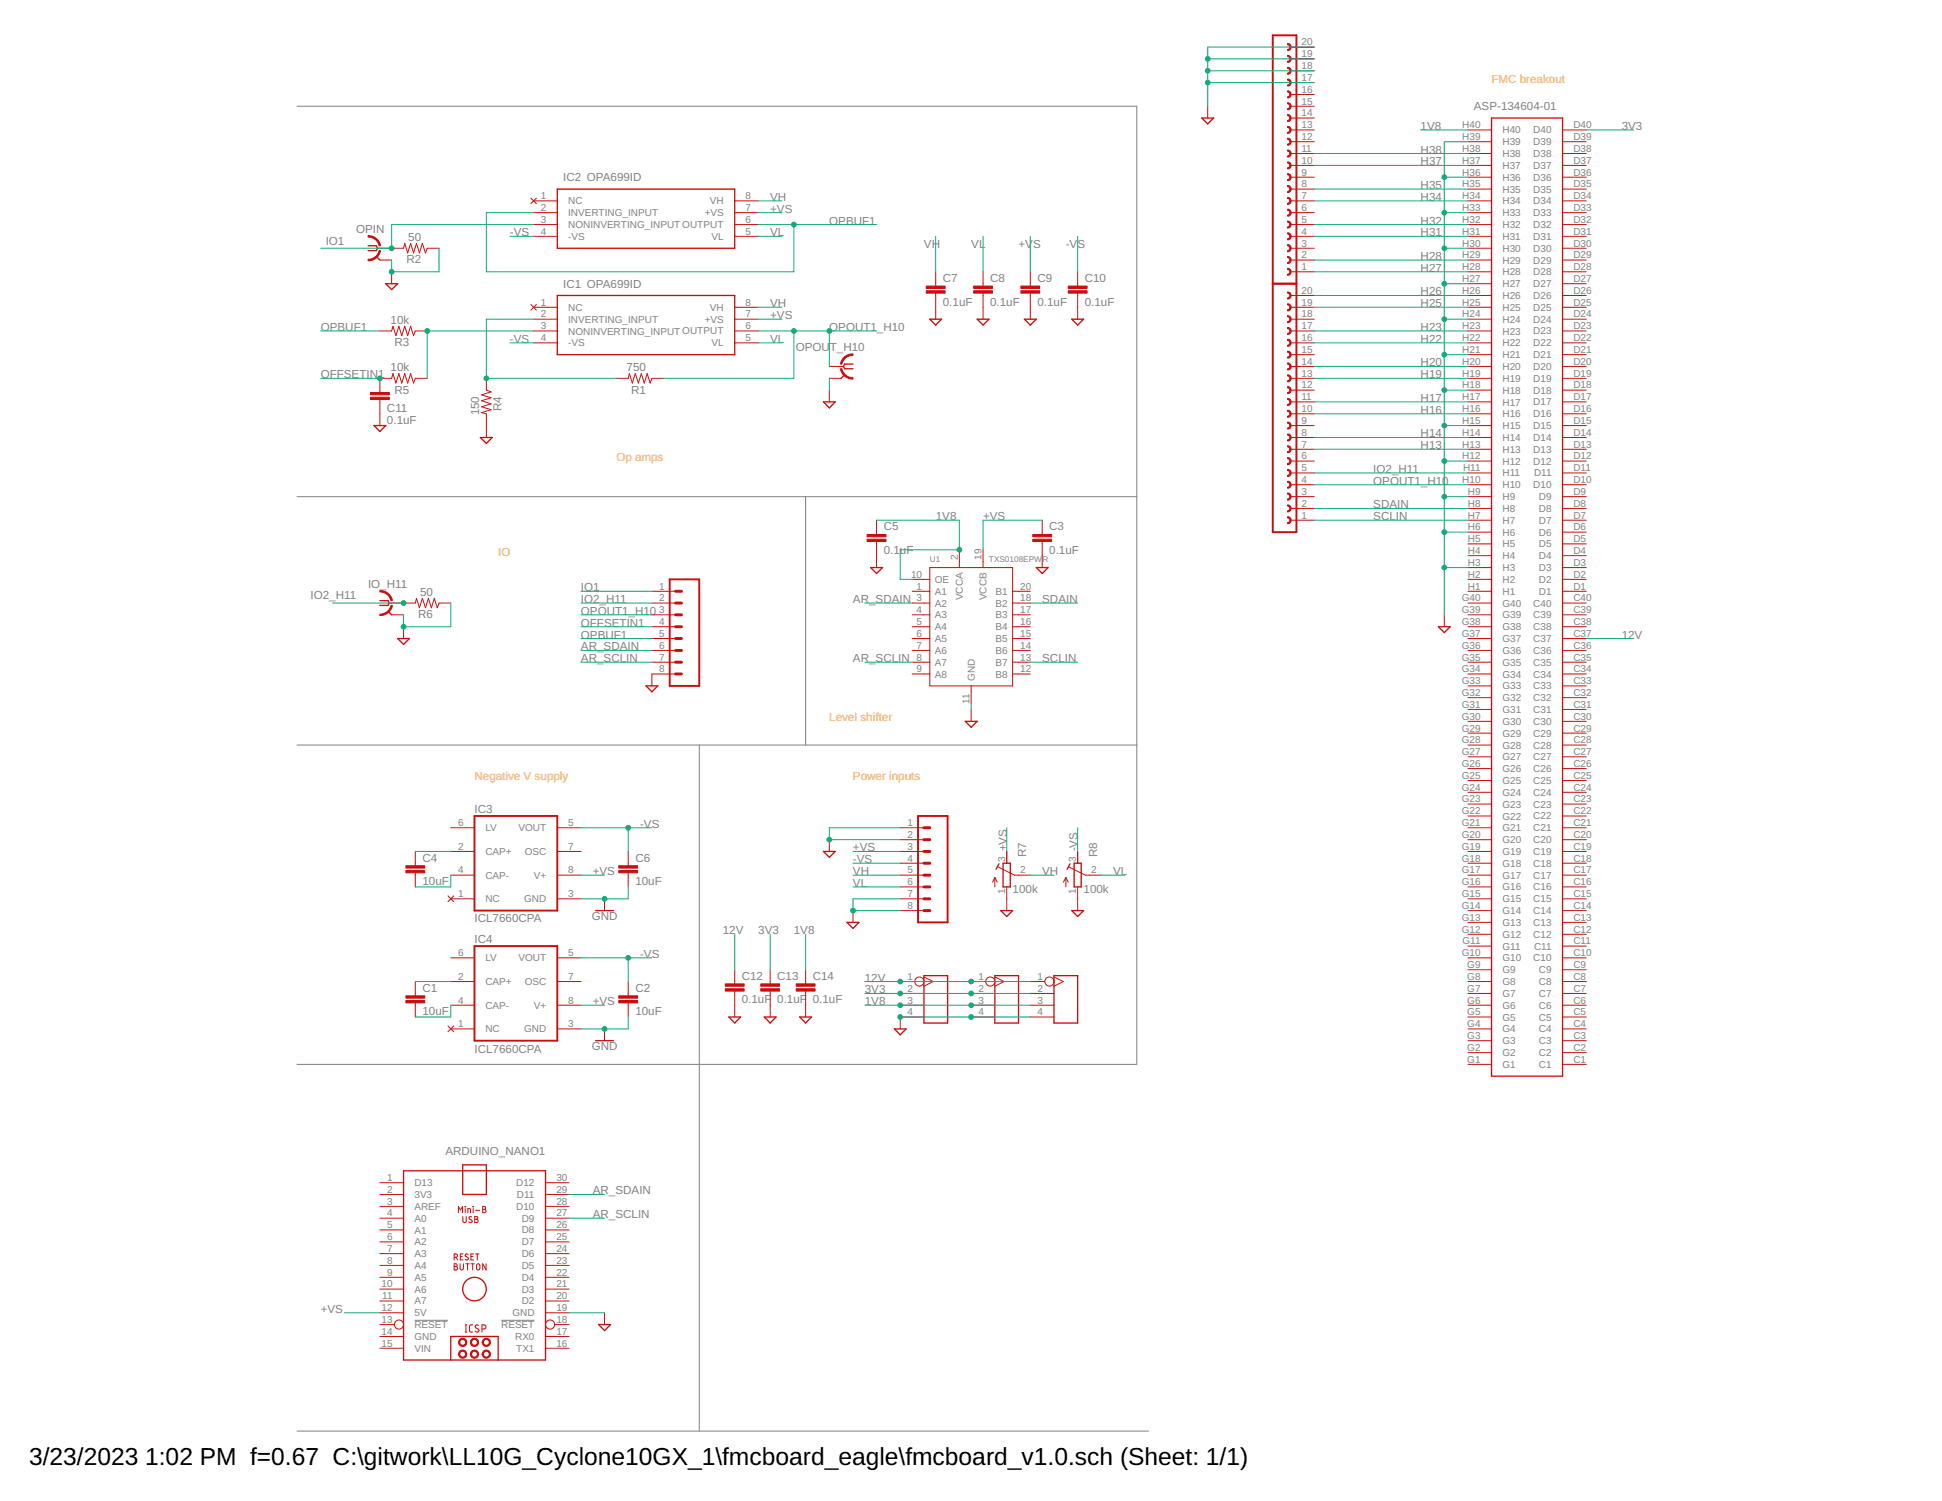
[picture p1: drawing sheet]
<svg xmlns="http://www.w3.org/2000/svg" width="279mm" height="216mm" viewBox="0 0 279 216" stroke-linecap="round" stroke-linejoin="round" font-family="sans-serif">
<defs><g id="words">
<g font-size="3.5">
<text x="4.2" y="210.7">3/23/2023</text>
<text x="20.9" y="210.7">1:02 PM f=0.67 C:\gitwork\LL10G_Cyclone10GX_1\fmcboard_eagle\fmcboard_v1.0.sch (Sheet: 1/1)</text>
</g>
<g font-size="1.7" fill="#ffba08">
<text x="214.6" y="11.9">FMC breakout</text>
<text x="88.7" y="66.3">Op amps</text>
<text x="71.7" y="79.9">IO</text>
<text x="119.3" y="103.8">Level shifter</text>
<text x="68.3" y="112.3">Negative V supply</text>
<text x="122.7" y="112.3">Power inputs</text>
</g>
<g font-size="1.7" fill="#808080">
<text x="212" y="15.9">ASP-134604-01</text>
<text x="204.4" y="18.7">1V8</text>
<text x="204.4" y="22.1">H38</text>
<text x="204.4" y="23.8">H37</text>
<text x="233.3" y="18.7">3V3</text>
<text x="81" y="26.1">IC2 OPA699ID</text>
<text x="110.8" y="28.9">VH</text>
<text x="204.4" y="27.2">H35</text>
<text x="204.4" y="28.9">H34</text>
<text x="46.9" y="35.2">IO1</text>
<text x="51.3" y="33.5">OPIN</text>
<text x="58.7" y="34.7">50</text>
<text x="73.4" y="34">-VS</text>
<text x="110.8" y="30.6">+VS</text>
<text x="110.8" y="34">VL</text>
<text x="119.3" y="32.3">OPBUF1</text>
<text x="132.9" y="35.7">VH</text>
<text x="139.7" y="35.7">VL</text>
<text x="146.5" y="35.7">+V</text>
<text x="148.6" y="35.7">S</text>
<text x="153.3" y="35.7">-VS</text>
<text x="204.4" y="34">H31</text>
<text x="204.4" y="32.3">H32</text>
<text x="58.5" y="37.9">R2</text>
<text x="81" y="41.4">IC1 OPA699ID</text>
<text x="135.6" y="40.5">C7</text>
<text x="142.5" y="40.5">C8</text>
<text x="149.3" y="40.5">C9</text>
<text x="156.1" y="40.5">C10</text>
<text x="204.4" y="39.1">H27</text>
<text x="204.4" y="37.4">H28</text>
<text x="46.1" y="47.6">OPBUF1</text>
<text x="56.2" y="46.6">10k</text>
<text x="110.8" y="45.9">+VS</text>
<text x="110.8" y="44.2">VH</text>
<text x="119.3" y="47.6">OPOUT1_H10</text>
<text x="135.6" y="43.9">0.1uF</text>
<text x="142.5" y="43.9">0.1uF</text>
<text x="149.3" y="43.9">0.1uF</text>
<text x="156.1" y="43.9">0.1uF</text>
<text x="204.4" y="47.6">H23</text>
<text x="204.4" y="44.2">H25</text>
<text x="204.4" y="42.5">H26</text>
<text x="56.2" y="53.4">10k</text>
<text x="56.8" y="49.8">R3</text>
<text x="73.4" y="49.3">-VS</text>
<text x="90.1" y="53.4">750</text>
<text x="110.8" y="49.3">VL</text>
<text x="114.5" y="50.5">OPOU</text>
<text x="119.4" y="50.5">T_H10</text>
<text x="204.4" y="52.7">H20</text>
<text x="204.4" y="49.3">H22</text>
<text x="46.1" y="54.4">OFFSETIN1</text>
<text x="55.7" y="59.3">C11</text>
<text x="56.8" y="56.6">R5</text>
<text x="68.9" y="59.8" transform="rotate(-90 68.9 59.8)">150</text>
<text x="72.2" y="59.1" transform="rotate(-90 72.2 59.1)">R4</text>
<text x="90.8" y="56.6">R1</text>
<text x="204.4" y="59.5">H16</text>
<text x="204.4" y="57.8">H17</text>
<text x="204.4" y="54.4">H19</text>
<text x="55.7" y="61">0.1uF</text>
<text x="204.4" y="64.6">H13</text>
<text x="204.4" y="62.9">H14</text>
<text x="197.6" y="69.7">OPOUT1_H10</text>
<text x="197.6" y="68">IO2_H11</text>
<text x="127.1" y="76.3">C5</text>
<text x="134.6" y="74.8">1V8</text>
<text x="141.4" y="74.8">+VS</text>
<text x="151" y="76.3">C3</text>
<text x="197.6" y="73.1">SDAIN</text>
<text x="197.6" y="74.8">SCLIN</text>
<text x="127.1" y="79.7">0.1uF</text>
<text x="151" y="79.7">0.1uF</text>
<text x="44.7" y="86.2">IO2_H11</text>
<text x="53" y="84.5">IO_H11</text>
<text x="60.2" y="88.9">R6</text>
<text x="60.4" y="85.7">50</text>
<text x="83.6" y="85">IO1</text>
<text x="83.6" y="88.4">OPOUT1_H10</text>
<text x="83.6" y="86.7">IO2_H11</text>
<text x="122.7" y="86.7">AR_SDAIN</text>
<text x="149.9" y="86.7">SDAIN</text>
<text x="83.6" y="91.8">OPBUF1</text>
<text x="83.6" y="90.1">OFFSETIN1</text>
<text x="83.6" y="93.5">AR_SDAIN</text>
<text x="83.6" y="95.2">AR_SCLIN</text>
<text x="122.7" y="95.2">AR_SCLIN</text>
<text x="149.9" y="95.2">SCLIN</text>
<text x="233.3" y="91.8">12V</text>
<text x="68.3" y="116.9">IC3</text>
<text x="92.1" y="119.1">-VS</text>
<text x="60.8" y="123.9">C4</text>
<text x="85.3" y="125.9">+VS</text>
<text x="91.4" y="123.9">C6</text>
<text x="122.7" y="122.5">+VS</text>
<text x="122.7" y="124.2">-VS</text>
<text x="122.7" y="125.9">VH</text>
<text x="144.8" y="122.5" transform="rotate(-90 144.8 122.5)">+VS</text>
<text x="147.6" y="123.3" transform="rotate(-90 147.6 123.3)">R7</text>
<text x="149.9" y="125.9">VH</text>
<text x="155" y="122.5" transform="rotate(-90 155 122.5)">-VS</text>
<text x="157.9" y="123.3" transform="rotate(-90 157.9 123.3)">R8</text>
<text x="160.1" y="125.9">VL</text>
<text x="60.8" y="127.3">10uF</text>
<text x="91.4" y="127.3">10uF</text>
<text x="122.7" y="127.6">VL</text>
<text x="145.7" y="128.4">100k</text>
<text x="155.9" y="128.4">100k</text>
<text x="68.3" y="132.7">ICL7660CPA</text>
<text x="68.3" y="135.7">IC4</text>
<text x="85.1" y="132.3">GND</text>
<text x="92.1" y="137.8">-VS</text>
<text x="104" y="134.4">12V</text>
<text x="109.1" y="134.4">3V3</text>
<text x="114.2" y="134.4">1V8</text>
<text x="60.8" y="142.6">C1</text>
<text x="91.4" y="142.6">C2</text>
<text x="106.7" y="140.9">C12</text>
<text x="111.8" y="140.9">C13</text>
<text x="116.9" y="140.9">C14</text>
<text x="124.4" y="142.9">3V3</text>
<text x="124.4" y="141.2">12V</text>
<text x="60.8" y="146">10uF</text>
<text x="85.3" y="144.6">+VS</text>
<text x="91.4" y="146">10uF</text>
<text x="106.7" y="144.3">0.1uF 0.1uF 0.1uF</text>
<text x="124.4" y="144.6">1V8</text>
<text x="68.3" y="151.4">ICL7660CPA</text>
<text x="85.1" y="151">GND</text>
<text x="64.1" y="166.2">ARDUINO_NANO1</text>
<text x="85.3" y="171.8">AR_SDAIN</text>
<text x="85.3" y="175.2">AR_SCLIN</text>
<text x="46.1" y="188.8">+VS</text>
</g>
<g font-size="1.4" fill="#808080">
<text x="187.2" y="11.6">17</text>
<text x="187.2" y="9.9">18</text>
<text x="187.2" y="8.2">19</text>
<text x="187.2" y="6.5">20</text>
<text x="187.2" y="16.7">14</text>
<text x="187.2" y="15">15</text>
<text x="187.2" y="13.3">16</text>
<text x="187.2" y="23.5">10</text>
<text x="187.2" y="21.8">11</text>
<text x="187.2" y="20.1">12</text>
<text x="187.2" y="18.4">13</text>
<text x="210.4" y="23.5">H37</text>
<text x="210.4" y="21.8">H38</text>
<text x="210.4" y="20.1">H39</text>
<text x="210.4" y="18.4">H40</text>
<text x="216.2" y="22.6">H38</text>
<text x="216.2" y="20.9">H39</text>
<text x="216.2" y="19.2">H40</text>
<text x="220.6" y="22.6">D38</text>
<text x="220.6" y="20.9">D39</text>
<text x="220.6" y="19.2">D40</text>
<text x="226.4" y="23.5">D37</text>
<text x="226.4" y="21.8">D38</text>
<text x="226.4" y="20.1">D39</text>
<text x="226.4" y="18.4">D40</text>
<text x="77.8" y="28.7">1</text>
<text x="81.7" y="29.4">NC</text>
<text x="102.1" y="29.4">VH</text>
<text x="107.3" y="28.7">8</text>
<text x="187.2" y="28.7">7</text>
<text x="187.2" y="27">8</text>
<text x="187.2" y="25.3">9</text>
<text x="210.4" y="28.7">H34</text>
<text x="210.4" y="27">H35</text>
<text x="210.4" y="25.3">H36</text>
<text x="216.2" y="29.4">H34</text>
<text x="216.2" y="27.7">H35</text>
<text x="216.2" y="26">H36</text>
<text x="216.2" y="24.3">H37</text>
<text x="220.6" y="29.4">D34</text>
<text x="220.6" y="27.7">D35</text>
<text x="220.6" y="26">D36</text>
<text x="220.6" y="24.3">D37</text>
<text x="226.4" y="28.7">D34</text>
<text x="226.4" y="27">D35</text>
<text x="226.4" y="25.3">D36</text>
<text x="77.8" y="30.4">2</text>
<text x="77.8" y="32.1">3</text>
<text x="77.8" y="33.8">4</text>
<text x="81.7" y="31.1">INVERTING_INPUT</text>
<text x="81.7" y="32.8">NONINVERTING_INPUT OUTPUT</text>
<text x="81.7" y="34.5">-VS</text>
<text x="101.4" y="31.1">+VS</text>
<text x="102.4" y="34.5">VL</text>
<text x="107.3" y="30.4">7</text>
<text x="107.3" y="32.1">6</text>
<text x="107.3" y="33.8">5</text>
<text x="187.2" y="35.5">3</text>
<text x="187.2" y="33.8">4</text>
<text x="187.2" y="32.1">5</text>
<text x="187.2" y="30.4">6</text>
<text x="210.4" y="35.5">H30</text>
<text x="210.4" y="33.8">H31</text>
<text x="210.4" y="32.1">H32</text>
<text x="210.4" y="30.4">H33</text>
<text x="216.2" y="34.5">H31</text>
<text x="216.2" y="32.8">H32</text>
<text x="216.2" y="31.1">H33</text>
<text x="220.6" y="34.5">D31</text>
<text x="220.6" y="32.8">D32</text>
<text x="220.6" y="31.1">D33</text>
<text x="226.4" y="35.5">D30</text>
<text x="226.4" y="33.8">D31</text>
<text x="226.4" y="32.1">D32</text>
<text x="226.4" y="30.4">D33</text>
<text x="187.2" y="38.9">1</text>
<text x="187.2" y="37.2">2</text>
<text x="210.4" y="40.6">H27</text>
<text x="210.4" y="38.9">H28</text>
<text x="210.4" y="37.2">H29</text>
<text x="216.2" y="41.3">H27</text>
<text x="216.2" y="39.6">H28</text>
<text x="216.2" y="37.9">H29</text>
<text x="216.2" y="36.2">H30</text>
<text x="220.6" y="41.3">D27</text>
<text x="220.6" y="39.6">D28</text>
<text x="220.6" y="37.9">D29</text>
<text x="220.6" y="36.2">D30</text>
<text x="226.4" y="40.6">D27</text>
<text x="226.4" y="38.9">D28</text>
<text x="226.4" y="37.2">D29</text>
<text x="77.8" y="44">1</text>
<text x="77.8" y="45.7">2</text>
<text x="77.8" y="47.4">3</text>
<text x="81.7" y="44.7">NC</text>
<text x="81.7" y="46.4">INVERTING_INPUT</text>
<text x="101.4" y="46.4">+VS</text>
<text x="102.1" y="44.7">VH</text>
<text x="107.3" y="44">8</text>
<text x="107.3" y="45.7">7</text>
<text x="107.3" y="47.4">6</text>
<text x="187.2" y="47.4">17</text>
<text x="187.2" y="45.7">18</text>
<text x="187.2" y="44">19</text>
<text x="187.2" y="42.3">20</text>
<text x="210.4" y="47.4">H23</text>
<text x="210.4" y="45.7">H24</text>
<text x="210.4" y="44">H25</text>
<text x="210.4" y="42.3">H26</text>
<text x="216.2" y="46.4">H24</text>
<text x="216.2" y="44.7">H25</text>
<text x="216.2" y="43">H26</text>
<text x="220.6" y="46.4">D24</text>
<text x="220.6" y="44.7">D25</text>
<text x="220.6" y="43">D26</text>
<text x="226.4" y="47.4">D23</text>
<text x="226.4" y="45.7">D24</text>
<text x="226.4" y="44">D25</text>
<text x="226.4" y="42.3">D26</text>
<text x="77.8" y="49.1">4</text>
<text x="81.7" y="48.1">NONINVERTING_INPUT OUTPUT</text>
<text x="81.7" y="49.8">-VS</text>
<text x="102.4" y="49.8">VL</text>
<text x="107.3" y="49.1">5</text>
<text x="187.2" y="52.5">14</text>
<text x="187.2" y="50.8">15</text>
<text x="187.2" y="49.1">16</text>
<text x="210.4" y="52.5">H20</text>
<text x="210.4" y="50.8">H21</text>
<text x="210.4" y="49.1">H22</text>
<text x="216.2" y="53.2">H20</text>
<text x="216.2" y="51.5">H21</text>
<text x="216.2" y="49.8">H22</text>
<text x="216.2" y="48.1">H23</text>
<text x="220.6" y="53.2">D20</text>
<text x="220.6" y="51.5">D21</text>
<text x="220.6" y="49.8">D22</text>
<text x="220.6" y="48.1">D23</text>
<text x="226.4" y="52.5">D20</text>
<text x="226.4" y="50.8">D21</text>
<text x="226.4" y="49.1">D22</text>
<text x="187.2" y="59.3">10</text>
<text x="187.2" y="57.6">11</text>
<text x="187.2" y="55.9">12</text>
<text x="187.2" y="54.2">13</text>
<text x="210.4" y="59.3">H16</text>
<text x="210.4" y="57.6">H17</text>
<text x="210.4" y="55.9">H18</text>
<text x="210.4" y="54.2">H19</text>
<text x="216.2" y="58.3">H17</text>
<text x="216.2" y="56.6">H18</text>
<text x="216.2" y="54.9">H19</text>
<text x="220.6" y="58.3">D17</text>
<text x="220.6" y="56.6">D18</text>
<text x="220.6" y="54.9">D19</text>
<text x="226.4" y="59.3">D16</text>
<text x="226.4" y="57.6">D17</text>
<text x="226.4" y="55.9">D18</text>
<text x="226.4" y="54.2">D19</text>
<text x="187.2" y="64.4">7</text>
<text x="187.2" y="62.7">8</text>
<text x="187.2" y="61">9</text>
<text x="210.4" y="64.4">H13</text>
<text x="210.4" y="62.7">H14</text>
<text x="210.4" y="61">H15</text>
<text x="216.2" y="65.1">H13</text>
<text x="216.2" y="63.4">H14</text>
<text x="216.2" y="61.7">H15</text>
<text x="216.2" y="60">H16</text>
<text x="220.6" y="65.1">D13</text>
<text x="220.6" y="63.4">D14</text>
<text x="220.6" y="61.7">D15</text>
<text x="220.6" y="60">D16</text>
<text x="226.4" y="64.4">D13</text>
<text x="226.4" y="62.7">D14</text>
<text x="226.4" y="61">D15</text>
<text x="187.2" y="71.2">3</text>
<text x="187.2" y="69.5">4</text>
<text x="187.2" y="67.8">5</text>
<text x="187.2" y="66.1">6</text>
<text x="210.4" y="69.5">H10</text>
<text x="210.4" y="66.1">H12</text>
<text x="210.5" y="67.8">H11</text>
<text x="211.2" y="71.2">H9</text>
<text x="216.2" y="71.9">H9</text>
<text x="216.2" y="70.2">H10</text>
<text x="216.2" y="68.5">H11</text>
<text x="216.2" y="66.8">H12</text>
<text x="220.6" y="70.2">D10</text>
<text x="220.6" y="66.8">D12</text>
<text x="220.7" y="68.5">D11</text>
<text x="221.4" y="71.9">D9</text>
<text x="226.4" y="71.2">D9</text>
<text x="226.4" y="69.5">D10</text>
<text x="226.4" y="67.8">D11</text>
<text x="226.4" y="66.1">D12</text>
<text x="187.2" y="74.6">1</text>
<text x="187.2" y="72.9">2</text>
<text x="211.2" y="78">H5</text>
<text x="211.2" y="76.3">H6</text>
<text x="211.2" y="74.6">H7</text>
<text x="211.2" y="72.9">H8</text>
<text x="216.2" y="77">H6</text>
<text x="216.2" y="75.3">H7</text>
<text x="216.2" y="73.6">H8</text>
<text x="221.4" y="77">D6</text>
<text x="221.4" y="75.3">D7</text>
<text x="221.4" y="73.6">D8</text>
<text x="226.4" y="78">D5</text>
<text x="226.4" y="76.3">D6</text>
<text x="226.4" y="74.6">D7</text>
<text x="226.4" y="72.9">D8</text>
<text x="131.1" y="83.1">10</text>
<text x="134.5" y="83.8">OE</text>
<text x="137.8" y="80.5" transform="rotate(-90 137.8 80.5)">2</text>
<text x="141.2" y="80.5" transform="rotate(-90 141.2 80.5)">19</text>
<text x="211.2" y="83.1">H2</text>
<text x="211.2" y="81.4">H3</text>
<text x="211.2" y="79.7">H4</text>
<text x="216.2" y="83.8">H2</text>
<text x="216.2" y="82.1">H3</text>
<text x="216.2" y="80.4">H4</text>
<text x="216.2" y="78.7">H5</text>
<text x="221.4" y="83.8">D2</text>
<text x="221.4" y="82.1">D3</text>
<text x="221.4" y="80.4">D4</text>
<text x="221.4" y="78.7">D5</text>
<text x="226.4" y="83.1">D2</text>
<text x="226.4" y="81.4">D3</text>
<text x="226.4" y="79.7">D4</text>
<text x="94.8" y="84.8">1</text>
<text x="94.8" y="86.5">2</text>
<text x="94.8" y="88.2">3</text>
<text x="94.8" y="89.9">4</text>
<text x="131.9" y="84.8">1</text>
<text x="131.9" y="86.5">3</text>
<text x="131.9" y="88.2">4</text>
<text x="131.9" y="89.9">5</text>
<text x="134.5" y="85.5">A1</text>
<text x="134.5" y="87.3">A2</text>
<text x="134.5" y="89">A3</text>
<text x="138.5" y="86.3" transform="rotate(-90 138.5 86.3)">VCCA</text>
<text x="141.9" y="86.3" transform="rotate(-90 141.9 86.3)">VCCB</text>
<text x="143.2" y="88.9">B3</text>
<text x="143.2" y="87.2">B2</text>
<text x="143.2" y="85.5">B1</text>
<text x="146.8" y="89.9">16</text>
<text x="146.8" y="88.2">17</text>
<text x="146.8" y="86.5">18</text>
<text x="146.8" y="84.8">20</text>
<text x="210.3" y="89.9">G38</text>
<text x="210.3" y="88.2">G39</text>
<text x="210.3" y="86.5">G40</text>
<text x="211.2" y="84.8">H1</text>
<text x="216.2" y="89">G39</text>
<text x="216.2" y="87.3">G40</text>
<text x="216.2" y="85.5">H1</text>
<text x="220.6" y="88.9">C39</text>
<text x="220.6" y="87.2">C40</text>
<text x="221.4" y="85.5">D1</text>
<text x="226.4" y="89.9">C38</text>
<text x="226.4" y="88.2">C39</text>
<text x="226.4" y="86.5">C40</text>
<text x="226.4" y="84.8">D1</text>
<text x="94.8" y="91.6">5</text>
<text x="94.8" y="93.3">6</text>
<text x="94.8" y="95">7</text>
<text x="131.9" y="91.6">6</text>
<text x="131.9" y="93.3">7</text>
<text x="131.9" y="95">8</text>
<text x="134.5" y="90.7">A4</text>
<text x="134.5" y="92.4">A5</text>
<text x="134.5" y="94.1">A6</text>
<text x="134.5" y="95.8">A7</text>
<text x="143.2" y="95.8">B7</text>
<text x="143.2" y="94.1">B6</text>
<text x="143.2" y="92.4">B5</text>
<text x="143.2" y="90.6">B4</text>
<text x="146.8" y="95">13</text>
<text x="146.8" y="93.3">14</text>
<text x="146.8" y="91.6">15</text>
<text x="210.3" y="95">G35</text>
<text x="210.3" y="93.3">G36</text>
<text x="210.3" y="91.6">G37</text>
<text x="216.2" y="95.8">G35</text>
<text x="216.2" y="94.1">G36</text>
<text x="216.2" y="92.4">G37</text>
<text x="216.2" y="90.7">G38</text>
<text x="220.6" y="95.8">C35</text>
<text x="220.6" y="94.1">C36</text>
<text x="220.6" y="92.4">C37</text>
<text x="220.6" y="90.6">C38</text>
<text x="226.4" y="95">C35</text>
<text x="226.4" y="93.3">C36</text>
<text x="226.4" y="91.6">C37</text>
<text x="94.8" y="96.7">8</text>
<text x="131.9" y="96.7">9</text>
<text x="134.5" y="97.5">A8</text>
<text x="139.5" y="101.2" transform="rotate(-90 139.5 101.2)">11</text>
<text x="140.2" y="97.9" transform="rotate(-90 140.2 97.9)">GND</text>
<text x="143.2" y="97.5">B8</text>
<text x="146.8" y="96.7">12</text>
<text x="210.3" y="101.8">G31</text>
<text x="210.3" y="100.1">G32</text>
<text x="210.3" y="98.4">G33</text>
<text x="210.3" y="96.7">G34</text>
<text x="216.2" y="100.9">G32</text>
<text x="216.2" y="99.2">G33</text>
<text x="216.2" y="97.5">G34</text>
<text x="220.6" y="100.9">C32</text>
<text x="220.6" y="99.2">C33</text>
<text x="220.6" y="97.5">C34</text>
<text x="226.4" y="101.8">C31</text>
<text x="226.4" y="100.1">C32</text>
<text x="226.4" y="98.4">C33</text>
<text x="226.4" y="96.7">C34</text>
<text x="210.3" y="106.9">G28</text>
<text x="210.3" y="105.2">G29</text>
<text x="210.3" y="103.5">G30</text>
<text x="216.2" y="107.7">G28</text>
<text x="216.2" y="106">G29</text>
<text x="216.2" y="104.3">G30</text>
<text x="216.2" y="102.6">G31</text>
<text x="220.6" y="107.7">C28</text>
<text x="220.6" y="106">C29</text>
<text x="220.6" y="104.3">C30</text>
<text x="220.6" y="102.6">C31</text>
<text x="226.4" y="106.9">C28</text>
<text x="226.4" y="105.2">C29</text>
<text x="226.4" y="103.5">C30</text>
<text x="210.3" y="113.7">G24</text>
<text x="210.3" y="112">G25</text>
<text x="210.3" y="110.3">G26</text>
<text x="210.3" y="108.6">G27</text>
<text x="216.2" y="112.8">G25</text>
<text x="216.2" y="111.1">G26</text>
<text x="216.2" y="109.4">G27</text>
<text x="220.6" y="112.8">C25</text>
<text x="220.6" y="111.1">C26</text>
<text x="220.6" y="109.4">C27</text>
<text x="226.4" y="113.7">C24</text>
<text x="226.4" y="112">C25</text>
<text x="226.4" y="110.3">C26</text>
<text x="226.4" y="108.6">C27</text>
<text x="65.9" y="118.8">6</text>
<text x="69.8" y="119.6">LV</text>
<text x="74.6" y="119.6">VOUT</text>
<text x="81.7" y="118.8">5</text>
<text x="130.6" y="118.8">1</text>
<text x="210.3" y="118.8">G21</text>
<text x="210.3" y="117.1">G22</text>
<text x="210.3" y="115.4">G23</text>
<text x="216.2" y="119.6">G21</text>
<text x="216.2" y="117.9">G22</text>
<text x="216.2" y="116.2">G23</text>
<text x="216.2" y="114.5">G24</text>
<text x="220.6" y="119.6">C21</text>
<text x="220.6" y="117.9">C22</text>
<text x="220.6" y="116.2">C23</text>
<text x="220.6" y="114.5">C24</text>
<text x="226.4" y="118.8">C21</text>
<text x="226.4" y="117.1">C22</text>
<text x="226.4" y="115.4">C23</text>
<text x="65.9" y="125.6">4</text>
<text x="65.9" y="122.2">2</text>
<text x="69.8" y="123">CAP+</text>
<text x="75.5" y="123">OSC</text>
<text x="81.7" y="125.6">8</text>
<text x="81.7" y="122.2">7</text>
<text x="130.6" y="120.5">2</text>
<text x="130.6" y="122.2">3</text>
<text x="130.6" y="123.9">4</text>
<text x="130.6" y="125.6">5</text>
<text x="144.6" y="123.9" transform="rotate(-90 144.6 123.9)">3</text>
<text x="146.8" y="125.6">2</text>
<text x="154.8" y="123.9" transform="rotate(-90 154.8 123.9)">3</text>
<text x="157" y="125.6">2</text>
<text x="210.3" y="125.6">G17</text>
<text x="210.3" y="123.9">G18</text>
<text x="210.3" y="122.2">G19</text>
<text x="210.3" y="120.5">G20</text>
<text x="216.2" y="124.7">G18</text>
<text x="216.2" y="123">G19</text>
<text x="216.2" y="121.3">G20</text>
<text x="220.6" y="124.7">C18</text>
<text x="220.6" y="123">C19</text>
<text x="220.6" y="121.3">C20</text>
<text x="226.4" y="125.6">C17</text>
<text x="226.4" y="123.9">C18</text>
<text x="226.4" y="122.2">C19</text>
<text x="226.4" y="120.5">C20</text>
<text x="65.9" y="129">1</text>
<text x="69.8" y="126.4">CAP-</text>
<text x="69.8" y="129.8">NC</text>
<text x="75.4" y="129.8">GND</text>
<text x="76.8" y="126.4">V+</text>
<text x="81.7" y="129">3</text>
<text x="130.6" y="127.3">6</text>
<text x="130.6" y="129">7</text>
<text x="130.6" y="130.7">8</text>
<text x="144.6" y="128.6" transform="rotate(-90 144.6 128.6)">1</text>
<text x="154.8" y="128.6" transform="rotate(-90 154.8 128.6)">1</text>
<text x="210.3" y="130.7">G14</text>
<text x="210.3" y="129">G15</text>
<text x="210.3" y="127.3">G16</text>
<text x="216.2" y="131.5">G14</text>
<text x="216.2" y="129.8">G15</text>
<text x="216.2" y="128.1">G16</text>
<text x="216.2" y="126.4">G17</text>
<text x="220.6" y="131.5">C14</text>
<text x="220.6" y="129.8">C15</text>
<text x="220.6" y="128.1">C16</text>
<text x="220.6" y="126.4">C17</text>
<text x="226.4" y="130.7">C14</text>
<text x="226.4" y="129">C15</text>
<text x="226.4" y="127.3">C16</text>
<text x="65.9" y="137.5">6</text>
<text x="81.7" y="137.5">5</text>
<text x="210.3" y="137.5">G10</text>
<text x="210.3" y="134.1">G12</text>
<text x="210.3" y="132.4">G13</text>
<text x="210.4" y="135.8">G11</text>
<text x="216.2" y="136.6">G11</text>
<text x="216.2" y="134.9">G12</text>
<text x="216.2" y="133.2">G13</text>
<text x="220.6" y="134.9">C12</text>
<text x="220.6" y="133.2">C13</text>
<text x="220.7" y="136.6">C11</text>
<text x="226.4" y="137.5">C10</text>
<text x="226.4" y="135.8">C11</text>
<text x="226.4" y="134.1">C12</text>
<text x="226.4" y="132.4">C13</text>
<text x="65.9" y="140.9">2</text>
<text x="69.8" y="138.3">LV</text>
<text x="69.8" y="141.7">CAP+</text>
<text x="74.6" y="138.3">VOUT</text>
<text x="75.5" y="141.7">OSC</text>
<text x="81.7" y="140.9">7</text>
<text x="130.6" y="140.9">1</text>
<text x="130.6" y="142.6">2</text>
<text x="140.8" y="140.9">1</text>
<text x="140.8" y="142.6">2</text>
<text x="149.3" y="140.9">1</text>
<text x="149.3" y="142.6">2</text>
<text x="211.1" y="142.6">G7</text>
<text x="211.1" y="140.9">G8</text>
<text x="211.1" y="139.2">G9</text>
<text x="216.2" y="143.4">G7</text>
<text x="216.2" y="141.7">G8</text>
<text x="216.2" y="140">G9</text>
<text x="216.2" y="138.3">G10</text>
<text x="220.6" y="138.3">C10</text>
<text x="221.4" y="143.4">C7</text>
<text x="221.4" y="141.7">C8</text>
<text x="221.4" y="140">C9</text>
<text x="226.4" y="142.6">C7</text>
<text x="226.4" y="140.9">C8</text>
<text x="226.4" y="139.2">C9</text>
<text x="65.9" y="144.4">4</text>
<text x="65.9" y="147.8">1</text>
<text x="69.8" y="145.1">CAP-</text>
<text x="69.8" y="148.5">NC</text>
<text x="75.4" y="148.5">GND</text>
<text x="76.8" y="145.1">V+</text>
<text x="81.7" y="147.8">3</text>
<text x="81.7" y="144.4">8</text>
<text x="130.6" y="144.4">3</text>
<text x="130.6" y="146.1">4</text>
<text x="140.8" y="144.4">3</text>
<text x="140.8" y="146.1">4</text>
<text x="149.3" y="144.4">3</text>
<text x="149.3" y="146.1">4</text>
<text x="211.1" y="149.5">G3</text>
<text x="211.1" y="147.8">G4</text>
<text x="211.1" y="146.1">G5</text>
<text x="211.1" y="144.4">G6</text>
<text x="216.2" y="148.5">G4</text>
<text x="216.2" y="146.8">G5</text>
<text x="216.2" y="145.1">G6</text>
<text x="221.4" y="148.5">C4</text>
<text x="221.4" y="146.8">C5</text>
<text x="221.4" y="145.1">C6</text>
<text x="226.4" y="149.5">C3</text>
<text x="226.4" y="147.8">C4</text>
<text x="226.4" y="146.1">C5</text>
<text x="226.4" y="144.4">C6</text>
<text x="211.1" y="152.9">G1</text>
<text x="211.1" y="151.2">G2</text>
<text x="216.2" y="153.6">G1</text>
<text x="216.2" y="151.9">G2</text>
<text x="216.2" y="150.2">G3</text>
<text x="221.4" y="153.6">C1</text>
<text x="221.4" y="151.9">C2</text>
<text x="221.4" y="150.2">C3</text>
<text x="226.4" y="152.9">C1</text>
<text x="226.4" y="151.2">C2</text>
<text x="55.7" y="169.9">1</text>
<text x="55.7" y="171.6">2</text>
<text x="55.7" y="173.3">3</text>
<text x="59.6" y="170.6">D13</text>
<text x="59.6" y="172.3">3V3</text>
<text x="74.3" y="170.6">D12</text>
<text x="74.4" y="172.3">D11</text>
<text x="80" y="173.3">28</text>
<text x="80" y="171.6">29</text>
<text x="80" y="169.9">30</text>
<text x="55.7" y="175">4</text>
<text x="55.7" y="176.7">5</text>
<text x="55.7" y="178.4">6</text>
<text x="59.6" y="174">AREF</text>
<text x="59.6" y="175.7">A0</text>
<text x="59.6" y="177.4">A1</text>
<text x="59.6" y="179.1">A2</text>
<text x="74.3" y="174">D10</text>
<text x="75.1" y="179.1">D7</text>
<text x="75.1" y="177.4">D8</text>
<text x="75.1" y="175.7">D9</text>
<text x="80" y="178.4">25</text>
<text x="80" y="176.7">26</text>
<text x="80" y="175">27</text>
<text x="54.9" y="185.2">10</text>
<text x="55.7" y="180.1">7</text>
<text x="55.7" y="181.8">8</text>
<text x="55.7" y="183.5">9</text>
<text x="59.6" y="180.8">A3</text>
<text x="59.6" y="182.5">A4</text>
<text x="59.6" y="184.2">A5</text>
<text x="59.6" y="185.9">A6</text>
<text x="75.1" y="185.9">D3</text>
<text x="75.1" y="184.2">D4</text>
<text x="75.1" y="182.5">D5</text>
<text x="75.1" y="180.8">D6</text>
<text x="80" y="185.2">21</text>
<text x="80" y="183.5">22</text>
<text x="80" y="181.8">23</text>
<text x="80" y="180.1">24</text>
<text x="54.9" y="188.6">12</text>
<text x="54.9" y="190.3">13</text>
<text x="54.9" y="192">14</text>
<text x="55" y="186.9">11</text>
<text x="59.6" y="187.6">A7</text>
<text x="59.6" y="189.3">5V</text>
<text x="59.6" y="191">RESET</text>
<text x="72.1" y="191">RESET</text>
<text x="73.7" y="189.3">GND</text>
<text x="75.1" y="187.6">D2</text>
<text x="80" y="192">17</text>
<text x="80" y="190.3">18</text>
<text x="80" y="188.6">19</text>
<text x="80" y="186.9">20</text>
<text x="54.9" y="193.7">15</text>
<text x="59.6" y="192.7">GND</text>
<text x="59.6" y="194.4">VIN</text>
<text x="74.1" y="192.7">RX0</text>
<text x="74.2" y="194.4">TX1</text>
<text x="80" y="193.7">16</text>
</g>
<g font-size="1.2" fill="#808080">
<text x="133.8" y="80.8">U1</text>
<text x="142.3" y="80.8">TXS0108EPWR</text>
</g>
</g></defs>
<path d="M42.7 15.3h120.9v137.8h-120.9M42.7 71.4h120.9M115.9 71.4v35.8M42.7 107.2h120.9M100.6 107.2v98.6M59.6 189.9h4.8M72.1 189.9h4.8M42.7 205.8h122.5" fill="none" stroke="#808080" stroke-width=".14"/>
<g fill="none" stroke="#c90d0c" stroke-width=".19">
<path d="M172.9 17h1.7l-.8 .8zM214.6 17h10.2v137.8h-10.2zM53 35.3h1.1l.2 .4-.2 .3h-1.1M54.1 36.9l.6 .5M80.2 27.2h25.5v8.5h-25.5zM55.5 40.8h1.7l-.9 .9zM80.2 42.5h25.5v8.5h-25.5zM118.5 57.8h1.7l-.9 .9zM121.5 53.9l-.5 .5M122.7 52.4h-1.2l-.2 .3 .2 .3h1.2M133.8 45.9h1.7l-.9 .9zM140.6 45.9h1.7l-.9 .9z"/>
<path d="M147.4 45.9h1.7l-.9 .9zM154.2 45.9h1.7l-.9 .9zM53.8 61.2h1.7l-.8 .9zM69.1 62.9h1.7l-.8 .9zM54.7 86.4h1.1l.2 .3-.2 .4h-1.1M55.8 87.9l.5 .5M57.2 91.8h1.7l-.8 .9zM92.9 98.7h1.7l-.8 .8zM125.3 81.6h1.7l-.9 .9zM149.1 81.6h1.7l-.9 .9zM206.9 90.1h1.7l-.8 .9zM138.9 103.8h1.7l-.9 .8z"/>
<path d="M85.7 131h2.6M118.5 122.5h1.7l-.9 .8zM121.9 132.7h1.7l-.9 .8zM143.7 124.2l-.4 .8M144 131h1.7l-.9 .8zM144.3 124.2h1.1v3.4h-1.1zM153.9 124.2l-.4 .8M154.2 131h1.7l-.9 .8zM154.5 124.2h1.1v3.4h-1.1zM85.7 149.7h2.6M104.9 146.3h1.7l-.9 .9zM110 146.3h1.7l-.9 .9z"/>
<path d="M115.1 146.3h1.7l-.9 .9zM128.7 148h1.7l-.9 .8zM132.9 140.3h3.4v6.9h-3.4zM143.1 140.3h3.4v6.9h-3.4zM151.6 140.3h3.4v6.9h-3.4zM58.1 168.4h20.4v27.2h-20.4zM66.6 167.6h3.4v4.2h-3.4zM64.9 195.6v-3.4h6.8v3.4M86.1 190.5h1.7l-.8 .9z"/>
<circle cx="68.3" cy="185.4" r="1.69"/>
</g>
<g fill="none" stroke="#c90d0c" stroke-width=".14">
<path d="M173.8 15.3v1.7M185.7 18.7h3.4M185.7 17h3.4M185.7 15.3h3.4M185.7 13.6h3.4M185.7 11.9h3.4M185.7 10.2h3.4M185.7 8.5h3.4M185.7 6.8h3.4M211.2 18.7h3.4M224.8 18.7h3.4M54.3 35.7h3.8l.1-.7 .5 1.4 .4-1.4 .4 1.4 .4-1.4 .4 1.4 .5-1.4 .4 1.4 .3-.7h1.7"/>
<path d="M54.7 37.4h1.6M56.3 39.1v1.7M76.4 28.5l.8 .8M76.8 34h3.4M76.8 32.3h3.4M76.8 30.6h3.4M76.8 28.9h3.4M77.2 28.5l-.8 .8M105.7 34h3.4M105.7 32.3h3.4M105.7 30.6h3.4M105.7 28.9h3.4"/>
<path d="M134.6 39.1v2M141.4 39.1v2M148.2 39.1v2M155 39.1v2M185.7 35.7h3.4M185.7 37.4h3.4M185.7 39.1h3.4M185.7 34h3.4M185.7 32.3h3.4M185.7 30.6h3.4M185.7 28.9h3.4M185.7 27.2h3.4"/>
<path d="M185.7 25.5h3.4M185.7 23.8h3.4M185.7 22.1h3.4M185.7 20.4h3.4M211.2 35.7h3.4M211.2 37.4h3.4M211.2 39.1h3.4M211.2 34h3.4M211.2 32.3h3.4M211.2 30.6h3.4M211.2 28.9h3.4M211.2 27.2h3.4"/>
<path d="M211.2 25.5h3.4M211.2 23.8h3.4M211.2 22.1h3.4M211.2 20.4h3.4M224.8 35.7h3.4M224.8 37.4h3.4M224.8 39.1h3.4M224.8 34h3.4M224.8 32.3h3.4M224.8 30.6h3.4M224.8 28.9h3.4M224.8 27.2h3.4"/>
<path d="M224.8 25.5h3.4M224.8 23.8h3.4M224.8 22.1h3.4M224.8 20.4h3.4M54.7 47.6h1.6l.2-.7 .5 1.4 .4-1.4 .4 1.4 .4-1.4 .5 1.4 .4-1.4 .4 1.4 .3-.7h1.7M54.7 57.5v3.7M61.5 54.4h-1.7l-.3 .7-.4-1.4-.4 1.4-.5-1.4-.4 1.4-.4-1.4-.4 1.4-.5-1.4-.2 .7h-1.6v2.1M70 54.4v1.7l.7 .3-1.4 .4 1.4 .4-1.4 .4 1.4 .5-1.4 .4 1.4 .4-1.4 .5 .7 .1v3.4M76.4 43.8l.8 .8M76.8 49.3h3.4M76.8 47.6h3.4M76.8 45.9h3.4"/>
<path d="M76.8 44.2h3.4M77.2 43.8l-.8 .8M88.7 54.4h1.7l.2-.7 .4 1.4 .4-1.4 .4 1.4 .5-1.4 .4 1.4 .4-1.4 .4 1.4 .3-.7h1.7M105.7 49.3h3.4M105.7 47.6h3.4M105.7 45.9h3.4M105.7 44.2h3.4M119.3 52.7h2M119.3 54.4h1.7M119.3 56.1v1.7M134.6 42.2v3.7M141.4 42.2v3.7"/>
<path d="M148.2 42.2v3.7M155 42.2v3.7M185.7 52.7h3.4M185.7 54.4h3.4M185.7 59.5h3.4M185.7 57.8h3.4M185.7 56.1h3.4M185.7 51h3.4M185.7 49.3h3.4M185.7 47.6h3.4M185.7 45.9h3.4M185.7 44.2h3.4"/>
<path d="M185.7 42.5h3.4M211.2 52.7h3.4M211.2 54.4h3.4M211.2 59.5h3.4M211.2 57.8h3.4M211.2 56.1h3.4M211.2 51h3.4M211.2 49.3h3.4M211.2 47.6h3.4M211.2 45.9h3.4M211.2 44.2h3.4M211.2 42.5h3.4"/>
<path d="M211.2 40.8h3.4M224.8 52.7h3.4M224.8 54.4h3.4M224.8 59.5h3.4M224.8 57.8h3.4M224.8 56.1h3.4M224.8 51h3.4M224.8 49.3h3.4M224.8 47.6h3.4M224.8 45.9h3.4M224.8 44.2h3.4M224.8 42.5h3.4"/>
<path d="M224.8 40.8h3.4M126.1 74.8v2.1M126.1 77.9v3.7M138 79.1v2.5M141.4 79.1v2.5M149.9 74.8v2.1M149.9 77.9v3.7M185.7 74.8h3.4M185.7 73.1h3.4M185.7 71.4h3.4M185.7 69.7h3.4M185.7 68h3.4"/>
<path d="M185.7 66.3h3.4M185.7 64.6h3.4M185.7 62.9h3.4M185.7 61.2h3.4M211.2 79.9h3.4M211.2 78.2h3.4M211.2 76.5h3.4M211.2 74.8h3.4M211.2 73.1h3.4M211.2 71.4h3.4M211.2 69.7h3.4M211.2 68h3.4"/>
<path d="M211.2 66.3h3.4M211.2 64.6h3.4M211.2 62.9h3.4M211.2 61.2h3.4M224.8 79.9h3.4M224.8 78.2h3.4M224.8 76.5h3.4M224.8 74.8h3.4M224.8 73.1h3.4M224.8 71.4h3.4M224.8 69.7h3.4M224.8 68h3.4"/>
<path d="M224.8 66.3h3.4M224.8 64.6h3.4M224.8 62.9h3.4M224.8 61.2h3.4M56 86.7h3.8l.1-.6 .4 1.3 .5-1.3 .4 1.3 .4-1.3 .5 1.3 .4-1.3 .4 1.3 .3-.7h1.7M56.3 88.4h1.8M58.1 90.1v1.7M93.8 95.2h3.4M93.8 93.6h3.4M93.8 91.8h3.4M93.8 90.1h3.4M93.8 88.4h3.4"/>
<path d="M93.8 86.7h3.4M93.8 85h3.4M97.2 96.9h-3.4v1.8M131.2 96.9h2.6M131.2 95.2h2.6M131.2 93.6h2.6M131.2 91.8h2.6M131.2 90.1h2.6M131.2 88.4h2.6M131.2 86.7h2.6M131.2 85h2.6M131.2 83.3h2.6"/>
<path d="M133.8 81.6h11.9v17.1h-11.9zM139.7 98.7v2.5M145.7 96.9h2.5M145.7 95.2h2.5M145.7 93.6h2.5M145.7 91.8h2.5M145.7 90.1h2.5M145.7 88.4h2.5M145.7 86.7h2.5M145.7 85h2.5M207.8 88.4v1.7M211.2 98.7h3.4"/>
<path d="M211.2 96.9h3.4M211.2 95.2h3.4M211.2 93.6h3.4M211.2 91.8h3.4M211.2 90.1h3.4M211.2 88.4h3.4M211.2 86.7h3.4M211.2 85h3.4M211.2 83.3h3.4M211.2 81.6h3.4M224.8 98.7h3.4M224.8 96.9h3.4"/>
<path d="M224.8 95.2h3.4M224.8 93.6h3.4M224.8 91.8h3.4M224.8 90.1h3.4M224.8 88.4h3.4M224.8 86.7h3.4M224.8 85h3.4M224.8 83.3h3.4M224.8 81.6h3.4M64.9 119.1h3.4M80.2 119.1h3.4M129.5 119.1h3.4"/>
<path d="M139.7 102v1.8M211.2 119.1h3.4M211.2 117.4h3.4M211.2 115.7h3.4M211.2 114h3.4M211.2 112.3h3.4M211.2 110.6h3.4M211.2 108.9h3.4M211.2 107.2h3.4M211.2 105.5h3.4M211.2 103.8h3.4M211.2 102h3.4"/>
<path d="M211.2 100.4h3.4M224.8 119.1h3.4M224.8 117.4h3.4M224.8 115.7h3.4M224.8 114h3.4M224.8 112.3h3.4M224.8 110.6h3.4M224.8 108.9h3.4M224.8 107.2h3.4M224.8 105.5h3.4M224.8 103.8h3.4M224.8 102h3.4"/>
<path d="M224.8 100.4h3.4M59.8 122.5v2M59.8 125.5v2.1M64.5 128.9l.8 .8M64.9 122.5h3.4M64.9 125.9h3.4M64.9 129.3h3.4M64.9 137.8h3.4M65.3 128.9l-.8 .8M80.2 122.5h3.4M80.2 125.9h3.4M80.2 129.3h3.4"/>
<path d="M80.2 137.8h3.4M87 129.3v1.7M90.4 122.5v2M90.4 125.5v2.1M105.7 139.5v2M110.8 139.5v2M115.9 139.5v2M119.3 120.8v1.7M122.7 131v1.7M129.5 120.8h3.4M129.5 122.5h3.4M129.5 124.2h3.4"/>
<path d="M129.5 125.9h3.4M129.5 127.6h3.4M129.5 129.3h3.4M129.5 131h3.4M143.1 126.2v1.4M143.1 126.2l-.3 .7M143.1 126.2l.4 .7M143.6 124.7l2.3 1.2h2.3M144.8 122.5v1.7M144.8 127.6v3.4M153.4 126.2v1.4M153.4 126.2l-.4 .7"/>
<path d="M153.4 126.2l.3 .7M153.8 124.7l2.3 1.2h2.4M155 122.5v1.7M155 127.6v3.4M211.2 120.8h3.4M211.2 122.5h3.4M211.2 124.2h3.4M211.2 125.9h3.4M211.2 127.6h3.4M211.2 129.3h3.4M211.2 131h3.4M211.2 139.5h3.4"/>
<path d="M211.2 137.8h3.4M211.2 136.1h3.4M211.2 134.4h3.4M211.2 132.7h3.4M224.8 120.8h3.4M224.8 122.5h3.4M224.8 124.2h3.4M224.8 125.9h3.4M224.8 127.6h3.4M224.8 129.3h3.4M224.8 131h3.4M224.8 139.5h3.4"/>
<path d="M224.8 137.8h3.4M224.8 136.1h3.4M224.8 134.4h3.4M224.8 132.7h3.4M59.8 141.2v2M59.8 144.3v2M64.5 147.6l.8 .8M64.9 141.2h3.4M64.9 144.6h3.4M64.9 148h3.4M65.3 147.6l-.8 .8M80.2 141.2h3.4"/>
<path d="M80.2 144.6h3.4M80.2 148h3.4M87 148v1.7M90.4 141.2v2M90.4 144.3v2M105.7 142.6v3.7M110.8 142.6v3.7M115.9 142.6v3.7M129.5 141.2h2.1M129.5 142.9h3.4M129.5 144.6h3.4M132.9 146.3h-3.4v1.7"/>
<path d="M132.9 140.5l1.4 .7-1.4 .7M139.7 141.2h2.1M139.7 142.9h3.4M139.7 144.6h3.4M139.7 146.3h3.4M143.1 140.5l1.4 .7-1.4 .7M148.2 141.2h2.1M148.2 142.9h3.4M148.2 144.6h3.4M148.2 146.3h3.4M151.6 140.5l1.4 .7-1.4 .7M211.2 141.2h3.4"/>
<path d="M211.2 142.9h3.4M211.2 144.6h3.4M211.2 146.3h3.4M211.2 153.1h3.4M211.2 151.4h3.4M211.2 149.7h3.4M211.2 148h3.4M224.8 141.2h3.4M224.8 142.9h3.4M224.8 144.6h3.4M224.8 146.3h3.4M224.8 153.1h3.4"/>
<path d="M224.8 151.4h3.4M224.8 149.7h3.4M224.8 148h3.4M54.7 178.6h3.4M54.7 176.9h3.4M54.7 175.2h3.4M54.7 173.5h3.4M54.7 171.8h3.4M54.7 170.1h3.4M66 174.4v-.9l.3 .5 .2-.5v.9M66.6 175v.7l.2 .2 .3-.2v-.7M67 173.5h.1"/>
<path d="M66.9 173.8v.6M67.3 174.4v-.6l.4 .1v.5M67.9 175h-.3l-.1 .2 .4 .4v.2l-.2 .1-.3-.2M68.1 173.5h.1M68.1 173.8v.6M68.3 175l.4 .1v.2l-.1 .1 .2 .2-.1 .2-.4 .1zM68.3 175.4h.3M68.4 174.1h.6M69.4 173.5l.4 .1 .1 .1-.2 .2 .1 .1a.24 .24 0 0 1 .1 .2 .24 .24 0 0 1-.2 .2h-.3zM69.4 173.9h.3M78.5 178.6h3.4M78.5 176.9h3.4"/>
<path d="M78.5 175.2h3.4M78.5 173.5h3.4M78.5 171.8h3.4M78.5 170.1h3.4M54.7 193.9h3.4M54.7 192.2h3.4M54.7 190.5h2M54.7 188.8h3.4M54.7 187.1h3.4M54.7 185.4h3.4M54.7 183.7h3.4M54.7 182h3.4"/>
<path d="M54.7 180.3h3.4M65.3 180.8l.5-.1v-.3h-.5v.8M65.3 181.8h.4l.1 .2-.2 .2 .2 .2-.1 .2-.4 .1zM65.3 182.2h.3M65.6 180.8l.2 .4M66.2 181.8v.7a.24 .24 0 0 0 .3 .2 .24 .24 0 0 0 .2-.3v-.6M66.2 180.7h.3M66.6 180.4h-.4v.8h.4M66.9 191.6h.2M66.9 190.6h.2M67 181.8h.5M67 190.6v1"/>
<path d="M67.3 181.8v.9M67.4 180.4h-.4l-.1 .2 .5 .3v.2l-.2 .1-.3-.1M67.8 180.7h.3M67.8 181.8h.4M68 190.6h-.4l-.1 .2 .1 .7 .4 .1M68 181.8v.9M68.2 180.4h-.4v.8h.4M68.4 180.4h.5M68.6 181.8a.24 .24 0 0 1 .3 0 .24 .24 0 0 1 .1 .2v.5a.24 .24 0 0 1-.3 .2 .24 .24 0 0 1-.1-.3zM68.7 180.4v.8M68.9 190.6h-.2a.25 .25 0 0 0-.3 .1 .25 .25 0 0 0 .1 .3l.4 .3a.29 .29 0 0 1-.2 .3 .29 .29 0 0 1-.4-.1M69.3 191.2h.3a.3 .3 0 0 0 .3-.3 .3 .3 0 0 0-.3-.3h-.3v1"/>
<path d="M69.9 181.8v.9l-.5-.9v.9M78.5 193.9h3.4M78.5 192.2h3.4M78.5 188.8h3.4M78.5 187.1h3.4M78.5 185.4h3.4M78.5 183.7h3.4M78.5 182h3.4M78.5 180.3h3.4M79.8 190.5h2.1M87 188.8v1.7"/>
<circle cx="132.3" cy="141.2" r=".66"/>
<circle cx="142.5" cy="141.2" r=".66"/>
<circle cx="151" cy="141.2" r=".66"/>
<circle cx="57.4" cy="190.5" r=".66"/>
<circle cx="79.1" cy="190.5" r=".66"/>
</g>
<path d="M183.1 5.1h3.4v71.4h-3.4zM183.1 40.8h3.4M96.4 83.3h4.2v15.4h-4.2zM68.3 117.4h11.9v13.6h-11.9zM132.1 117.4h4.2v15.3h-4.2zM68.3 136.1h11.9v13.6h-11.9z" fill="none" stroke="#c90d0c" stroke-width=".28"/>
<g fill="none" stroke="#c90d0c" stroke-width=".42">
<path d="M97.2 88.4h.8M97.2 86.7h.8M97.2 85h.8M97.2 91.8h.8M97.2 90.1h.8M97.2 93.6h.8M97.2 95.2h.8M97.2 96.9h.8M132.9 119.1h.9M132.9 122.5h.9M132.9 120.8h.9M132.9 125.9h.9"/>
<path d="M132.9 124.2h.9M132.9 127.6h.9M132.9 129.3h.9M132.9 131h.9"/>
</g>
<g fill="#c90d0c" stroke="#c90d0c" stroke-width=".14">
<path d="M53 33.9a1.81 1.81 0 0 1 1.8 1.4l-.3 .1a1.57 1.57 0 0 0-1.5-1.3z" fill-rule="evenodd"/>
<path d="M53 37.3a1.6 1.6 0 0 0 1.5-1.3l.3 .1a1.81 1.81 0 0 1-1.8 1.4z" fill-rule="evenodd"/>
<path d="M121.3 51.5a1.83 1.83 0 0 1 1.4-.6v.2a1.6 1.6 0 0 0-1.6 1.3l-.2-.1z" fill-rule="evenodd"/>
<path d="M120.9 53.1l.2-.1a1.61 1.61 0 0 0 1.6 1.3v.2a1.8 1.8 0 0 1-1.8-1.4z" fill-rule="evenodd"/>
<path d="M185.3 70.9a.52 .52 0 0 1 .5 .5 .52 .52 0 0 1-.5 .5v-.1a.35 .35 0 0 0 .3-.4 .35 .35 0 0 0-.3-.3z" fill-rule="evenodd"/>
<path d="M185.3 72.6a.51 .51 0 0 1 .5 .5 .51 .51 0 0 1-.5 .5v-.1a.34 .34 0 0 0 .3-.4 .34 .34 0 0 0-.3-.3z" fill-rule="evenodd"/>
<path d="M185.3 74.3a.51 .51 0 0 1 .5 .5 .51 .51 0 0 1-.5 .5v-.1a.34 .34 0 0 0 .3-.4 .34 .34 0 0 0-.3-.3z" fill-rule="evenodd"/>
<path d="M185.3 67.5a.51 .51 0 0 1 .5 .5 .51 .51 0 0 1-.5 .5v-.1a.34 .34 0 0 0 .3-.4 .34 .34 0 0 0-.3-.3z" fill-rule="evenodd"/>
<path d="M185.3 69.2a.51 .51 0 0 1 .5 .5 .51 .51 0 0 1-.5 .5v-.1a.34 .34 0 0 0 .3-.4 .34 .34 0 0 0-.3-.3z" fill-rule="evenodd"/>
<path d="M185.3 62.4a.51 .51 0 0 1 .5 .5 .51 .51 0 0 1-.5 .5v-.1a.34 .34 0 0 0 .3-.4 .34 .34 0 0 0-.3-.3z" fill-rule="evenodd"/>
<path d="M185.3 64.1a.51 .51 0 0 1 .5 .5 .51 .51 0 0 1-.5 .5v-.1a.34 .34 0 0 0 .3-.4 .34 .34 0 0 0-.3-.3z" fill-rule="evenodd"/>
<path d="M185.3 65.8a.52 .52 0 0 1 .5 .5 .52 .52 0 0 1-.5 .5v-.1a.34 .34 0 0 0 .3-.4 .34 .34 0 0 0-.3-.3z" fill-rule="evenodd"/>
<path d="M185.3 59a.51 .51 0 0 1 .5 .5 .51 .51 0 0 1-.5 .5v-.1a.34 .34 0 0 0 .3-.4 .34 .34 0 0 0-.3-.3z" fill-rule="evenodd"/>
<path d="M185.3 60.7a.51 .51 0 0 1 .5 .5 .51 .51 0 0 1-.5 .5v-.1a.34 .34 0 0 0 .3-.4 .34 .34 0 0 0-.3-.3z" fill-rule="evenodd"/>
<path d="M185.3 53.9a.51 .51 0 0 1 .5 .5 .51 .51 0 0 1-.5 .5v-.1a.34 .34 0 0 0 .3-.4 .34 .34 0 0 0-.3-.3z" fill-rule="evenodd"/>
<path d="M185.3 55.6a.51 .51 0 0 1 .5 .5 .51 .51 0 0 1-.5 .5v-.1a.34 .34 0 0 0 .3-.4 .34 .34 0 0 0-.3-.3z" fill-rule="evenodd"/>
<path d="M185.3 57.3a.52 .52 0 0 1 .5 .5 .52 .52 0 0 1-.5 .5v-.1a.35 .35 0 0 0 .3-.4 .35 .35 0 0 0-.3-.3z" fill-rule="evenodd"/>
<path d="M185.3 50.5a.51 .51 0 0 1 .5 .5 .51 .51 0 0 1-.5 .5v-.1a.34 .34 0 0 0 .3-.4 .34 .34 0 0 0-.3-.3z" fill-rule="evenodd"/>
<path d="M185.3 52.2a.51 .51 0 0 1 .5 .5 .51 .51 0 0 1-.5 .5v-.2a.34 .34 0 0 0 .3-.3 .34 .34 0 0 0-.3-.3z" fill-rule="evenodd"/>
<path d="M185.3 45.4a.51 .51 0 0 1 .5 .5 .51 .51 0 0 1-.5 .5v-.2a.34 .34 0 0 0 .3-.3 .34 .34 0 0 0-.3-.3z" fill-rule="evenodd"/>
<path d="M185.3 47.1a.51 .51 0 0 1 .5 .5 .51 .51 0 0 1-.5 .5v-.2a.34 .34 0 0 0 .3-.3 .34 .34 0 0 0-.3-.3z" fill-rule="evenodd"/>
<path d="M185.3 48.8a.52 .52 0 0 1 .5 .5 .52 .52 0 0 1-.5 .5v-.1a.35 .35 0 0 0 .3-.4 .35 .35 0 0 0-.3-.3z" fill-rule="evenodd"/>
<path d="M185.3 42a.51 .51 0 0 1 .5 .5 .51 .51 0 0 1-.5 .5v-.2a.34 .34 0 0 0 .3-.3 .34 .34 0 0 0-.3-.3z" fill-rule="evenodd"/>
<path d="M185.3 43.7a.52 .52 0 0 1 .5 .5 .52 .52 0 0 1-.5 .5v-.2a.34 .34 0 0 0 .3-.3 .34 .34 0 0 0-.3-.3z" fill-rule="evenodd"/>
<path d="M185.3 35.2a.52 .52 0 0 1 .5 .5 .52 .52 0 0 1-.5 .5v-.2a.35 .35 0 0 0 .3-.3 .35 .35 0 0 0-.3-.4z" fill-rule="evenodd"/>
<path d="M185.3 36.9a.51 .51 0 0 1 .5 .5 .51 .51 0 0 1-.5 .5v-.2a.34 .34 0 0 0 .3-.3 .34 .34 0 0 0-.3-.3z" fill-rule="evenodd"/>
<path d="M185.3 38.6a.51 .51 0 0 1 .5 .5 .51 .51 0 0 1-.5 .5v-.2a.34 .34 0 0 0 .3-.3 .34 .34 0 0 0-.3-.3z" fill-rule="evenodd"/>
<path d="M185.3 31.8a.51 .51 0 0 1 .5 .5 .51 .51 0 0 1-.5 .5v-.2a.34 .34 0 0 0 .3-.3 .34 .34 0 0 0-.3-.3z" fill-rule="evenodd"/>
<path d="M185.3 33.5a.51 .51 0 0 1 .5 .5 .51 .51 0 0 1-.5 .5v-.2a.34 .34 0 0 0 .3-.3 .34 .34 0 0 0-.3-.3z" fill-rule="evenodd"/>
<path d="M185.3 26.7a.52 .52 0 0 1 .5 .5 .52 .52 0 0 1-.5 .5v-.2a.34 .34 0 0 0 .3-.3 .34 .34 0 0 0-.3-.3z" fill-rule="evenodd"/>
<path d="M185.3 28.4a.51 .51 0 0 1 .5 .5 .51 .51 0 0 1-.5 .5v-.2a.34 .34 0 0 0 .3-.3 .34 .34 0 0 0-.3-.3z" fill-rule="evenodd"/>
<path d="M185.3 30.1a.51 .51 0 0 1 .5 .5 .51 .51 0 0 1-.5 .5v-.2a.34 .34 0 0 0 .3-.3 .34 .34 0 0 0-.3-.4z" fill-rule="evenodd"/>
<path d="M185.3 23.3a.51 .51 0 0 1 .5 .5 .51 .51 0 0 1-.5 .5v-.2a.34 .34 0 0 0 .3-.3 .34 .34 0 0 0-.3-.3z" fill-rule="evenodd"/>
<path d="M185.3 25a.51 .51 0 0 1 .5 .5 .51 .51 0 0 1-.5 .5v-.2a.34 .34 0 0 0 .3-.3 .34 .34 0 0 0-.3-.4z" fill-rule="evenodd"/>
<path d="M185.3 18.2a.51 .51 0 0 1 .5 .5 .51 .51 0 0 1-.5 .5v-.2a.34 .34 0 0 0 .3-.3 .34 .34 0 0 0-.3-.3z" fill-rule="evenodd"/>
<path d="M185.3 19.9a.51 .51 0 0 1 .5 .5 .51 .51 0 0 1-.5 .5v-.2a.34 .34 0 0 0 .3-.3 .34 .34 0 0 0-.3-.4z" fill-rule="evenodd"/>
<path d="M185.3 21.6a.52 .52 0 0 1 .5 .5 .52 .52 0 0 1-.5 .5v-.2a.35 .35 0 0 0 .3-.3 .35 .35 0 0 0-.3-.4z" fill-rule="evenodd"/>
<path d="M185.3 14.8a.51 .51 0 0 1 .5 .5 .51 .51 0 0 1-.5 .5v-.2a.34 .34 0 0 0 .3-.3 .34 .34 0 0 0-.3-.4z" fill-rule="evenodd"/>
<path d="M185.3 16.5a.51 .51 0 0 1 .5 .5 .51 .51 0 0 1-.5 .5v-.2a.34 .34 0 0 0 .3-.3 .34 .34 0 0 0-.3-.4z" fill-rule="evenodd"/>
<path d="M185.3 9.7a.51 .51 0 0 1 .5 .5 .51 .51 0 0 1-.5 .5v-.2a.34 .34 0 0 0 .3-.3 .34 .34 0 0 0-.3-.4z" fill-rule="evenodd"/>
<path d="M185.3 11.4a.51 .51 0 0 1 .5 .5 .51 .51 0 0 1-.5 .5v-.2a.34 .34 0 0 0 .3-.3 .34 .34 0 0 0-.3-.4z" fill-rule="evenodd"/>
<path d="M185.3 13.1a.52 .52 0 0 1 .5 .5 .52 .52 0 0 1-.5 .5v-.2a.35 .35 0 0 0 .3-.3 .35 .35 0 0 0-.3-.4z" fill-rule="evenodd"/>
<path d="M185.3 6.3a.51 .51 0 0 1 .5 .5 .51 .51 0 0 1-.5 .5v-.2a.34 .34 0 0 0 .3-.3 .34 .34 0 0 0-.3-.4z" fill-rule="evenodd"/>
<path d="M185.3 8a.51 .51 0 0 1 .5 .5 .51 .51 0 0 1-.5 .5v-.2a.34 .34 0 0 0 .3-.3 .34 .34 0 0 0-.3-.4z" fill-rule="evenodd"/>
<path d="M54.7 84.9a1.76 1.76 0 0 1 1.8 1.5h-.2a1.61 1.61 0 0 0-1.6-1.3z" fill-rule="evenodd"/>
<path d="M54.7 88.3a1.65 1.65 0 0 0 1.6-1.2h.2a1.76 1.76 0 0 1-1.8 1.4z" fill-rule="evenodd"/>
<path d="M69.6 192.7a.6 .6 0 0 1 .9 .1 .6 .6 0 0 1-.4 .9 .6 .6 0 0 1-.7-.6h.1a.43 .43 0 0 1 .6-.4 .43 .43 0 0 1 .2 .7 .43 .43 0 0 1-.7-.1l-.1-.2h-.1z" fill-rule="evenodd"/>
<path d="M67.8 194.4a.6 .6 0 0 1 1 .1 .6 .6 0 0 1-.4 .8 .6 .6 0 0 1-.7-.5h.1a.42 .42 0 0 1 .6-.4 .42 .42 0 0 1 .2 .6 .42 .42 0 0 1-.7-.1l-.1-.1h-.1z" fill-rule="evenodd"/>
<path d="M66.1 194.4a.6 .6 0 0 1 1 .1 .6 .6 0 0 1-.4 .8 .6 .6 0 0 1-.7-.5h.1a.42 .42 0 0 1 .7-.4 .42 .42 0 0 1 0 .7 .42 .42 0 0 1-.6-.2l-.1-.1h-.1z" fill-rule="evenodd"/>
<path d="M69.6 194.4a.6 .6 0 0 1 .9 .1 .6 .6 0 0 1-.4 .9 .6 .6 0 0 1-.7-.6h.1a.42 .42 0 0 1 .6-.4 .42 .42 0 0 1 .2 .6 .42 .42 0 0 1-.7-.1l-.1-.1h-.1z" fill-rule="evenodd"/>
<path d="M66.1 192.7a.6 .6 0 0 1 1 .1 .6 .6 0 0 1-.4 .8 .6 .6 0 0 1-.7-.5h.1a.43 .43 0 0 1 .7-.4 .43 .43 0 0 1 .1 .7 .43 .43 0 0 1-.7-.1l-.1-.2h-.1z" fill-rule="evenodd"/>
<path d="M67.8 192.7a.6 .6 0 0 1 1 .1 .6 .6 0 0 1-.4 .8 .6 .6 0 0 1-.7-.5h.1a.43 .43 0 0 1 .6-.4 .43 .43 0 0 1 .2 .7 .43 .43 0 0 1-.7-.1l-.1-.2h-.1z" fill-rule="evenodd"/>
</g>
<g fill="#c90d0c" stroke="#c90d0c" stroke-width=".14">
<path d="M58.4 125.2h2.7v.3h-2.7z"/>
<path d="M58.4 124.5h2.7v.4h-2.7z"/>
<path d="M89 125.2h2.7v.3h-2.7z"/>
<path d="M89 124.5h2.7v.4h-2.7z"/>
<path d="M58.4 143.9h2.7v.4h-2.7z"/>
<path d="M58.4 143.2h2.7v.4h-2.7z"/>
<path d="M89 143.9h2.7v.4h-2.7z"/>
<path d="M89 143.2h2.7v.4h-2.7z"/>
<path d="M148.6 77.6h2.7v.3h-2.7z"/>
<path d="M148.6 76.9h2.7v.3h-2.7z"/>
<path d="M124.8 77.6h2.7v.3h-2.7z"/>
<path d="M124.8 76.9h2.7v.3h-2.7z"/>
<path d="M133.3 41.8h2.7v.4h-2.7z"/>
<path d="M133.3 41.1h2.7v.4h-2.7z"/>
<path d="M140.1 41.8h2.7v.4h-2.7z"/>
<path d="M140.1 41.1h2.7v.4h-2.7z"/>
<path d="M146.9 41.8h2.7v.4h-2.7z"/>
<path d="M146.9 41.1h2.7v.4h-2.7z"/>
<path d="M153.7 41.8h2.7v.4h-2.7z"/>
<path d="M153.7 41.1h2.7v.4h-2.7z"/>
<path d="M53.3 57.1h2.7v.4h-2.7z"/>
<path d="M53.3 56.5h2.7v.3h-2.7z"/>
<path d="M104.4 142.2h2.7v.4h-2.7z"/>
<path d="M104.4 141.5h2.7v.4h-2.7z"/>
<path d="M109.5 142.2h2.7v.4h-2.7z"/>
<path d="M109.5 141.5h2.7v.4h-2.7z"/>
<path d="M114.6 142.2h2.7v.4h-2.7z"/>
<path d="M114.6 141.5h2.7v.4h-2.7z"/>
</g>
<g fill="none" stroke="#0dab76" stroke-width=".14">
<path d="M173.8 11.9h15.3M173.8 10.2h15.3M173.8 8.5h15.3M189.1 6.8h-15.3v8.5M204.4 18.7h6.8M228.2 18.7h6.8M63.2 35.7v3.4h-6.9v-1.7M73.4 34h3.4M76.8 32.3h-20.5v3.4h-10.2M76.8 30.6h-6.8v8.5h44.2v-6.8M109.1 30.6h3.4M109.1 32.3h17"/>
<path d="M109.1 34h3.4M109.1 28.9h3.4M134.6 34v5.1M141.4 34v5.1M148.2 34v5.1M155 34v5.1M189.1 39.1h22.1M189.1 32.3h22.1M189.1 37.4h22.1M189.1 34h22.1M189.1 28.9h22.1M189.1 22.1h22.1"/>
<path d="M189.1 23.8h22.1M189.1 27.2h22.1M207.8 35.7h3.4M207.8 30.6h3.4M207.8 25.5h3.4M211.2 20.4h-3.4v68M46.1 47.6h8.6M46.1 54.4h8.6M73.4 49.3h3.4M76.8 45.9h-6.8v8.5h18.7M76.8 47.6h-15.3v6.8M109.1 45.9h3.4"/>
<path d="M109.1 47.6h17M109.1 49.3h3.4M109.1 44.2h3.4M114.2 47.6v6.8h-18.7M119.3 47.6v5.1M119.3 54.4v1.7M189.1 47.6h22.1M189.1 54.4h22.1M189.1 59.5h22.1M189.1 57.8h22.1M189.1 52.7h22.1M189.1 49.3h22.1"/>
<path d="M189.1 44.2h22.1M189.1 42.5h22.1M207.8 56.1h3.4M207.8 51h3.4M207.8 45.9h3.4M207.8 40.8h3.4M126.1 74.8h11.9v4.3h-8.5v4.2h1.7M149.9 74.8h-8.5v4.3M189.1 74.8h22.1M189.1 73.1h22.1M189.1 64.6h22.1M189.1 62.9h22.1"/>
<path d="M189.1 69.7h22.1M189.1 68h22.1M207.8 76.5h3.4M207.8 71.4h3.4M207.8 66.3h3.4M207.8 61.2h3.4M47.9 86.7h10.2M64.9 86.7v3.4h-6.8v-1.7M83.6 90.1h10.2M83.6 85h10.2M83.6 91.8h10.2M83.6 86.7h10.2"/>
<path d="M83.6 88.4h10.2M83.6 95.2h10.2M83.6 93.6h10.2M124.4 86.7h6.8M124.4 95.2h6.8M148.2 86.7h6.8M148.2 95.2h6.8M207.8 81.6h3.4M228.2 91.8h6.8M83.6 119.1h10.2M90.4 119.1v3.4M129.5 119.1h-10.2v1.7h10.2"/>
<path d="M139.7 101.2v.8M144.8 119.1v3.4M155 119.1v3.4M59.8 122.5h5.1M64.9 125.9v1.7h-5.1M83.6 125.9h3.4M83.6 137.8h10.2M90.4 127.6v1.7h-6.8M90.4 137.8v3.4M105.7 134.4v5.1M110.8 134.4v5.1M115.9 134.4v5.1"/>
<path d="M122.7 122.5h6.8M122.7 125.9h6.8M122.7 124.2h6.8M122.7 127.6h6.8M129.5 129.3h-6.8v1.7h6.8M148.2 125.9h3.4M158.5 125.9h3.3M59.8 141.2h5.1M64.9 144.6v1.7h-5.1M83.6 144.6h3.4M90.4 146.3v1.7h-6.8M124.4 144.6h23.8"/>
<path d="M124.4 142.9h23.8M124.4 141.2h23.8M129.5 146.3h18.7M81.9 171.8h5.1M81.9 175.2h5.1M49.6 188.8h5.1M81.9 188.8h5.1"/>
</g>
<g fill="#0dab76" stroke="#0dab76" stroke-width=".14">
<circle cx="122.7" cy="131" r=".34"/>
<circle cx="129.5" cy="146.3" r=".34"/>
<circle cx="139.7" cy="146.3" r=".34"/>
<circle cx="207.8" cy="76.5" r=".34"/>
<circle cx="207.8" cy="71.4" r=".34"/>
<circle cx="207.8" cy="66.3" r=".34"/>
<circle cx="207.8" cy="61.2" r=".34"/>
<circle cx="207.8" cy="56.1" r=".34"/>
<circle cx="207.8" cy="51" r=".34"/>
<circle cx="207.8" cy="45.9" r=".34"/>
<circle cx="207.8" cy="40.8" r=".34"/>
<circle cx="207.8" cy="35.7" r=".34"/>
<circle cx="207.8" cy="30.6" r=".34"/>
<circle cx="207.8" cy="25.5" r=".34"/>
<circle cx="207.8" cy="81.6" r=".34"/>
<circle cx="87" cy="129.3" r=".34"/>
<circle cx="87" cy="148" r=".34"/>
<circle cx="56.3" cy="39.1" r=".34"/>
<circle cx="173.8" cy="11.9" r=".34"/>
<circle cx="173.8" cy="10.2" r=".34"/>
<circle cx="173.8" cy="8.5" r=".34"/>
<circle cx="58.1" cy="90.1" r=".34"/>
<circle cx="119.3" cy="120.8" r=".34"/>
<circle cx="56.3" cy="35.7" r=".34"/>
<circle cx="139.7" cy="144.6" r=".34"/>
<circle cx="129.5" cy="144.6" r=".34"/>
<circle cx="138" cy="79.1" r=".34"/>
<circle cx="139.7" cy="142.9" r=".34"/>
<circle cx="129.5" cy="142.9" r=".34"/>
<circle cx="139.7" cy="141.2" r=".34"/>
<circle cx="129.5" cy="141.2" r=".34"/>
<circle cx="114.2" cy="32.3" r=".34"/>
<circle cx="70" cy="54.4" r=".34"/>
<circle cx="90.4" cy="119.1" r=".34"/>
<circle cx="90.4" cy="137.8" r=".34"/>
<circle cx="54.7" cy="54.4" r=".34"/>
<circle cx="61.5" cy="47.6" r=".34"/>
<circle cx="114.2" cy="47.6" r=".34"/>
<circle cx="119.3" cy="47.6" r=".34"/>
<circle cx="58.1" cy="86.7" r=".34"/>
</g>
<use href="#words"/>
</svg>
